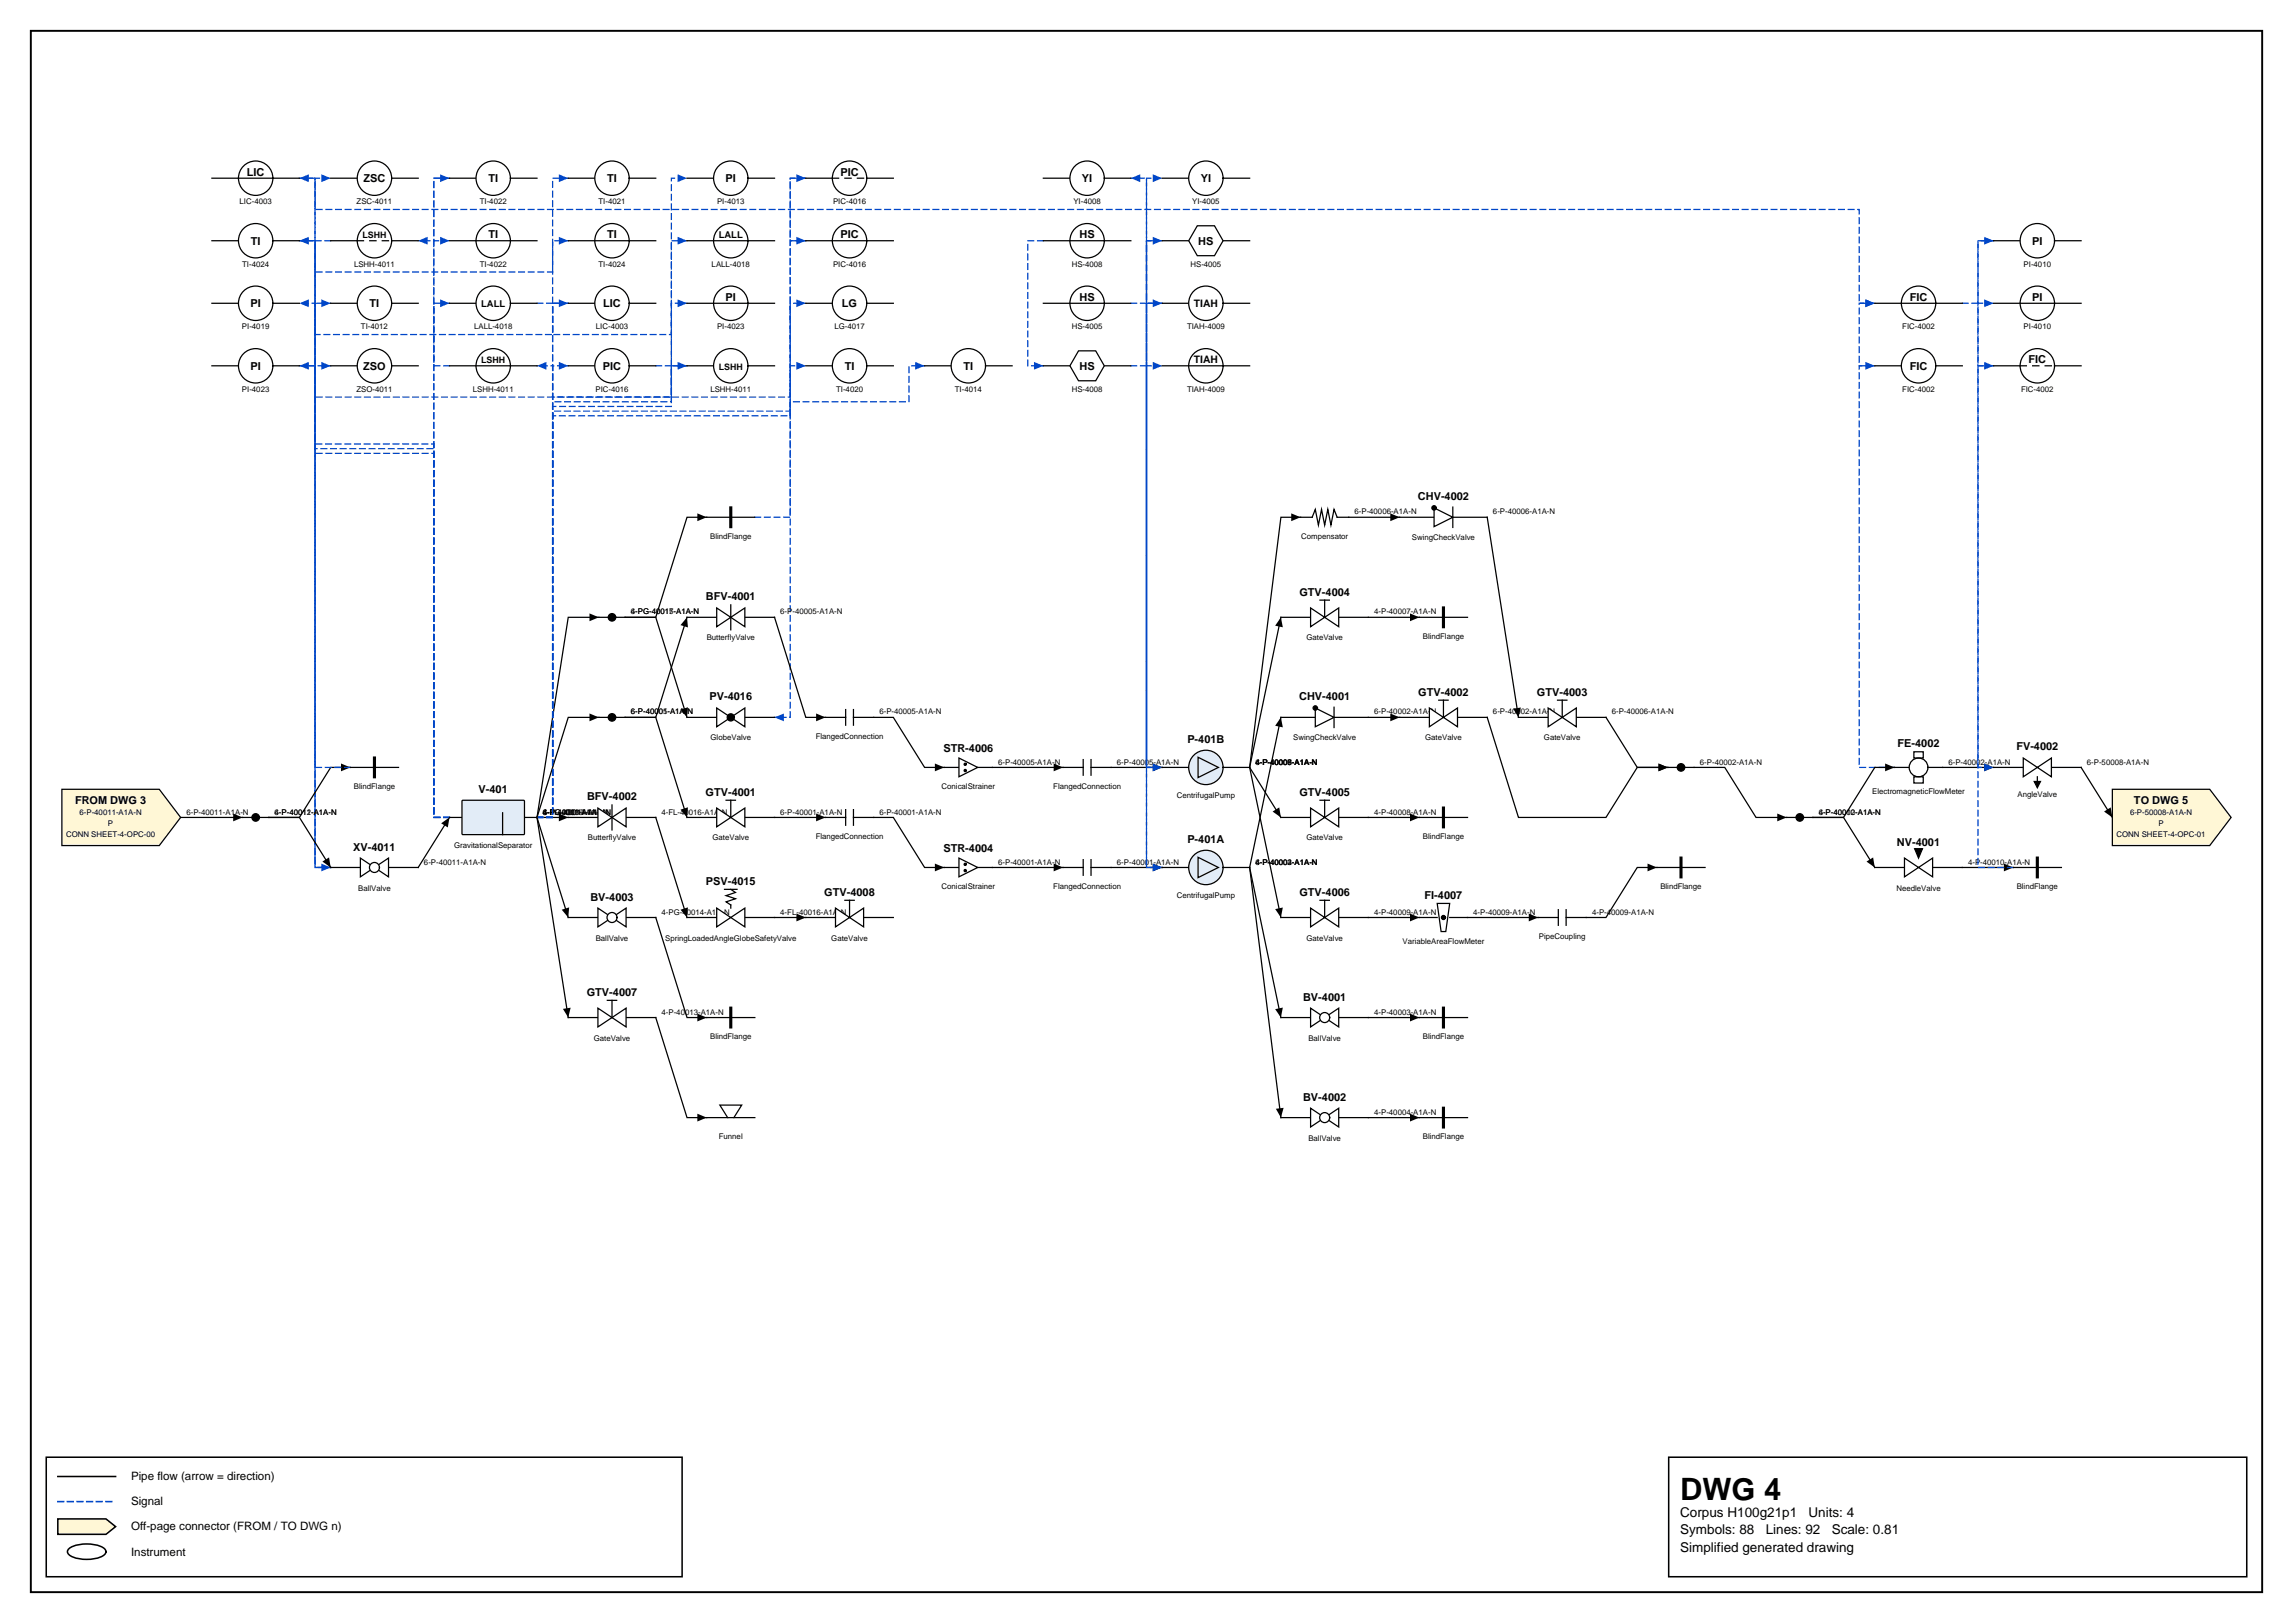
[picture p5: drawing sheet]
<svg xmlns="http://www.w3.org/2000/svg" width="420mm" height="297mm" viewBox="0 0 420 297" stroke-linecap="round" stroke-linejoin="round" font-family="sans-serif">
<defs><g id="words">
<text font-size="5.6" x="307.6" y="274.5">DWG 4</text>
<g font-size="2.5">
<text x="307.6" y="277.6">Corpus H100g21p1</text>
<text x="307.6" y="280.8">Symbols: 88</text>
<text x="323.3" y="280.8">Lines: 92</text>
<text x="331.1" y="277.6">Units: 4</text>
<text x="335.3" y="280.8">Scale: 0.81</text>
<text x="307.6" y="284">Simplified generated drawing</text>
</g>
<g font-size="2.1">
<text x="24" y="270.9">Pipe flow (arrow = direction)</text>
<text x="24" y="275.5">Signal</text>
<text x="24" y="280.1">Off-page connector (FROM / TO DWG n)</text>
<text x="24" y="284.7">Instrument</text>
</g>
<g font-size="2">
<text x="45.2" y="32.2">LIC</text>
<text x="66.6" y="33.3">ZSC</text>
<text x="89.4" y="33.3">TI</text>
<text x="111.2" y="33.3">TI</text>
<text x="132.8" y="33.3">PI</text>
<text x="153.9" y="32.2">PIC</text>
<text x="198.1" y="33.3">YI</text>
<text x="219.8" y="33.3">YI</text>
<text x="45.9" y="44.8">TI</text>
<text x="89.4" y="43.6">TI</text>
<text x="111.2" y="43.6">TI</text>
<text x="153.9" y="43.6">PIC</text>
<text x="197.6" y="43.6">HS</text>
<text x="219.4" y="44.8">HS</text>
<text x="372.1" y="44.8">PI</text>
<text x="45.9" y="56.2">PI</text>
<text x="67.7" y="56.2">TI</text>
<text x="110.4" y="56.2">LIC</text>
<text x="132.8" y="55.1">PI</text>
<text x="154.1" y="56.2">LG</text>
<text x="197.6" y="55.1">HS</text>
<text x="349.6" y="55.1">FIC</text>
<text x="372.1" y="55.1">PI</text>
<text x="45.9" y="67.7">PI</text>
<text x="66.5" y="67.7">ZSO</text>
<text x="110.4" y="67.7">PIC</text>
<text x="154.6" y="67.7">TI</text>
<text x="176.4" y="67.7">TI</text>
<text x="197.6" y="67.7">HS</text>
<text x="349.6" y="67.7">FIC</text>
<text x="371.4" y="66.5">FIC</text>
<text x="259.6" y="91.6">CHV-4002</text>
<text x="129.2" y="109.9">BFV-4001</text>
<text x="237.9" y="109">GTV-4004</text>
<text x="129.9" y="128.2">PV-4016</text>
<text x="237.8" y="128.2">CHV-4001</text>
<text x="259.6" y="127.3">GTV-4002</text>
<text x="281.4" y="127.3">GTV-4003</text>
<text x="172.7" y="137.6">STR-4006</text>
<text x="217.4" y="135.9">P-401B</text>
<text x="347.4" y="136.8">FE-4002</text>
<text x="369.2" y="137.3">FV-4002</text>
<text x="13.7" y="147.2">FROM DWG 3</text>
<text x="87.6" y="145.1">V-401</text>
<text x="107.5" y="146.5">BFV-4002</text>
<text x="129.2" y="145.6">GTV-4001</text>
<text x="237.9" y="145.6">GTV-4005</text>
<text x="390.7" y="147.2">TO DWG 5</text>
<text x="64.7" y="155.7">XV-4011</text>
<text x="172.7" y="155.9">STR-4004</text>
<text x="217.4" y="154.2">P-401A</text>
<text x="347.3" y="154.8">NV-4001</text>
<text x="129.2" y="162">PSV-4015</text>
<text x="108.1" y="164.8">BV-4003</text>
<text x="150.9" y="164">GTV-4008</text>
<text x="237.9" y="164">GTV-4006</text>
<text x="260.8" y="164.5">FI-4007</text>
<text x="107.4" y="182.3">GTV-4007</text>
<text x="238.6" y="183.1">BV-4001</text>
<text x="238.6" y="201.4">BV-4002</text>
</g>
<g font-size="1.9">
<text x="218.6" y="56.2">TIAH</text>
<text x="218.6" y="66.5">TIAH</text>
</g>
<g font-size="1.7">
<text x="131.6" y="43.6">LALL</text>
<text x="88.1" y="56.2">LALL</text>
</g>
<g font-size="1.6">
<text x="66.4" y="43.6">LSHH</text>
<text x="88.1" y="66.5">LSHH</text>
<text x="131.6" y="67.7">LSHH</text>
</g>
<g font-size="1.4">
<text x="43.9" y="37.3">LIC-4003</text>
<text x="65.3" y="37.3">ZSC-4011</text>
<text x="87.8" y="37.3">TI-4022</text>
<text x="109.6" y="37.3">TI-4021</text>
<text x="131.3" y="37.3">PI-4013</text>
<text x="152.5" y="37.3">PIC-4016</text>
<text x="196.5" y="37.3">YI-4008</text>
<text x="218.3" y="37.3">YI-4005</text>
<text x="44.3" y="48.8">TI-4024</text>
<text x="64.8" y="48.8">LSHH-4011</text>
<text x="87.8" y="48.8">TI-4022</text>
<text x="109.6" y="48.8">TI-4024</text>
<text x="130.3" y="48.8">LALL-4018</text>
<text x="152.5" y="48.8">PIC-4016</text>
<text x="196.2" y="48.8">HS-4008</text>
<text x="218" y="48.8">HS-4005</text>
<text x="370.5" y="48.8">PI-4010</text>
<text x="44.3" y="60.2">PI-4019</text>
<text x="66.1" y="60.2">TI-4012</text>
<text x="86.8" y="60.2">LALL-4018</text>
<text x="109.1" y="60.2">LIC-4003</text>
<text x="131.3" y="60.2">PI-4023</text>
<text x="152.8" y="60.2">LG-4017</text>
<text x="196.2" y="60.2">HS-4005</text>
<text x="217.3" y="60.2">TIAH-4009</text>
<text x="348.3" y="60.2">FIC-4002</text>
<text x="370.5" y="60.2">PI-4010</text>
<text x="44.3" y="71.7">PI-4023</text>
<text x="65.3" y="71.7">ZSO-4011</text>
<text x="86.6" y="71.7">LSHH-4011</text>
<text x="109" y="71.7">PIC-4016</text>
<text x="130.1" y="71.7">LSHH-4011</text>
<text x="153.1" y="71.7">TI-4020</text>
<text x="174.8" y="71.7">TI-4014</text>
<text x="196.2" y="71.7">HS-4008</text>
<text x="217.3" y="71.7">TIAH-4009</text>
<text x="348.3" y="71.7">FIC-4002</text>
<text x="370" y="71.7">FIC-4002</text>
<text x="248" y="94.1">6-P-40006-A1A-N</text>
<text x="273.3" y="94.1">6-P-40006-A1A-N</text>
<text x="130" y="98.6">BlindFlange</text>
<text x="238.2" y="98.6">Compensator</text>
<text x="258.5" y="98.9">SwingCheckValve</text>
<text x="115.5" y="112.5">4-PG-40015-A1A-N</text>
<text x="115.5" y="112.5">6-PG-40017-A1A-N</text>
<text x="142.9" y="112.5">6-P-40005-A1A-N</text>
<text x="251.6" y="112.5">4-P-40007-A1A-N</text>
<text x="129.4" y="117.2">ButterflyValve</text>
<text x="239.2" y="117.2">GateValve</text>
<text x="260.5" y="116.9">BlindFlange</text>
<text x="115.5" y="130.8">6-P-40001-A1A-N</text>
<text x="115.5" y="130.8">6-P-40005-A1A-N</text>
<text x="161" y="130.8">6-P-40005-A1A-N</text>
<text x="251.6" y="130.8">6-P-40002-A1A-N</text>
<text x="273.3" y="130.8">6-P-40002-A1A-N</text>
<text x="295.1" y="130.8">6-P-40006-A1A-N</text>
<text x="130.1" y="135.5">GlobeValve</text>
<text x="149.3" y="135.2">FlangedConnection</text>
<text x="236.8" y="135.5">SwingCheckValve</text>
<text x="260.9" y="135.5">GateValve</text>
<text x="282.7" y="135.5">GateValve</text>
<text x="182.7" y="139.9">6-P-40005-A1A-N</text>
<text x="204.5" y="139.9">6-P-40005-A1A-N</text>
<text x="229.8" y="139.9">4-P-40008-A1A-N</text>
<text x="229.8" y="139.9">4-P-40007-A1A-N</text>
<text x="229.8" y="139.9">6-P-40006-A1A-N</text>
<text x="229.8" y="139.9">4-P-40009-A1A-N</text>
<text x="311.2" y="139.9">6-P-40002-A1A-N</text>
<text x="356.7" y="139.9">6-P-40002-A1A-N</text>
<text x="382.1" y="139.9">6-P-50008-A1A-N</text>
<text x="14.6" y="149.1">6-P-40011-A1A-N</text>
<text x="34.1" y="149.1">6-P-40011-A1A-N</text>
<text x="50.3" y="149.1">6-P-40011-A1A-N</text>
<text x="50.3" y="149.1">4-P-40012-A1A-N</text>
<text x="64.8" y="144.4">BlindFlange</text>
<text x="99.4" y="149.1">6-PG-40017-A1A-N</text>
<text x="99.4" y="149.1">4-FL-40016-A1A-N</text>
<text x="99.4" y="149.1">4-PG-40014-A1A-N</text>
<text x="99.4" y="149.1">4-P-40013-A1A-N</text>
<text x="99.4" y="149.1">6-P-40001-A1A-N</text>
<text x="121.1" y="149.1">4-FL-40016-A1A-N</text>
<text x="142.9" y="149.1">6-P-40001-A1A-N</text>
<text x="161" y="149.1">6-P-40001-A1A-N</text>
<text x="172.4" y="144.4">ConicalStrainer</text>
<text x="192.8" y="144.4">FlangedConnection</text>
<text x="215.4" y="146.1">CentrifugalPump</text>
<text x="251.6" y="149.1">4-P-40008-A1A-N</text>
<text x="333" y="149.1">4-P-40010-A1A-N</text>
<text x="333" y="149.1">6-P-40002-A1A-N</text>
<text x="342.8" y="145.2">ElectromagneticFlowMeter</text>
<text x="369.4" y="145.8">AngleValve</text>
<text x="390" y="149.1">6-P-50008-A1A-N</text>
<text x="12.1" y="153.2">CONN SHEET-4-OPC-00</text>
<text x="19.8" y="151.1">P</text>
<text x="83.1" y="155.3">GravitationalSeparator</text>
<text x="107.6" y="153.8">ButterflyValve</text>
<text x="130.5" y="153.8">GateValve</text>
<text x="149.3" y="153.5">FlangedConnection</text>
<text x="239.2" y="153.8">GateValve</text>
<text x="260.5" y="153.5">BlindFlange</text>
<text x="387.5" y="153.2">CONN SHEET-4-OPC-01</text>
<text x="395.2" y="151.1">P</text>
<text x="77.6" y="158.2">6-P-40011-A1A-N</text>
<text x="182.7" y="158.2">6-P-40001-A1A-N</text>
<text x="204.5" y="158.2">6-P-40001-A1A-N</text>
<text x="229.8" y="158.2">6-P-40002-A1A-N</text>
<text x="229.8" y="158.2">4-P-40003-A1A-N</text>
<text x="229.8" y="158.2">4-P-40004-A1A-N</text>
<text x="360.3" y="158.2">4-P-40010-A1A-N</text>
<text x="65.6" y="163">BallValve</text>
<text x="121.1" y="167.4">4-PG-40014-A1A-N</text>
<text x="142.9" y="167.4">4-FL-40016-A1A-N</text>
<text x="172.4" y="162.7">ConicalStrainer</text>
<text x="192.8" y="162.7">FlangedConnection</text>
<text x="215.4" y="164.4">CentrifugalPump</text>
<text x="251.6" y="167.4">4-P-40009-A1A-N</text>
<text x="269.7" y="167.4">4-P-40009-A1A-N</text>
<text x="291.5" y="167.4">4-P-40009-A1A-N</text>
<text x="304" y="162.7">BlindFlange</text>
<text x="347.2" y="163">NeedleValve</text>
<text x="369.2" y="162.7">BlindFlange</text>
<text x="109.1" y="172.1">BallValve</text>
<text x="121.8" y="172.1">SpringLoadedAngleGlobeSafetyValve</text>
<text x="152.2" y="172.1">GateValve</text>
<text x="239.2" y="172.1">GateValve</text>
<text x="256.8" y="172.7">VariableAreaFlowMeter</text>
<text x="281.8" y="171.8">PipeCoupling</text>
<text x="121.1" y="185.7">4-P-40013-A1A-N</text>
<text x="251.6" y="185.7">4-P-40003-A1A-N</text>
<text x="108.7" y="190.4">GateValve</text>
<text x="130" y="190.2">BlindFlange</text>
<text x="239.5" y="190.4">BallValve</text>
<text x="260.5" y="190.2">BlindFlange</text>
<text x="131.6" y="208.5">Funnel</text>
<text x="239.5" y="208.8">BallValve</text>
<text x="251.6" y="204">4-P-40004-A1A-N</text>
<text x="260.5" y="208.5">BlindFlange</text>
</g>
</g></defs>
<path d="M5.6 5.6h408.6v285.8h-408.6z" fill="none" stroke="#000" stroke-width=".35"/>
<path d="M8.5 266.7h116.4v21.9h-116.4zM10.6 270.2h10.6M305.5 266.7h105.8v21.9h-105.8z" fill="none" stroke="#000" stroke-width=".28"/>
<path d="M10.6 274.8h10.6" fill="none" stroke="#0046c8" stroke-width=".28" stroke-dasharray="1.1 .7"/>
<path d="M10.6 278h8.8l1.8 1.4-1.8 1.4h-8.8z" fill="#fff7d6" stroke="#000" stroke-width=".28"/>
<path d="M12.7 283.4a6.7 6.7 0 0 1 6.3 0 .72 .72 0 0 1 0 1.2 6.7 6.7 0 0 1-6.3 0 .72 .72 0 0 1 0-1.2z" fill="none" stroke="#000" stroke-width=".28"/>
<path d="M359.3 158.8h9.3" fill="none" stroke="#000" stroke-width=".23"/>
<path d="M366.9 158l1.7 .8-1.7 .7z" fill="#000"/>
<path d="M98.3 55.5h2.9v5.7h21.7v-17.1h2.9" fill="none" stroke="#0046c8" stroke-width=".23" stroke-dasharray="1.1 .7"/>
<path d="M124.1 43.3l1.7 .8-1.7 .7z" fill="#0046c8"/>
<path d="M203.4 140.5h9.4" fill="none" stroke="#000" stroke-width=".23"/>
<path d="M211 139.7l1.8 .8-1.8 .7z" fill="#000"/>
<path d="M60.5 158.8h-2.8v-91.8h2.8" fill="none" stroke="#0046c8" stroke-width=".23" stroke-dasharray="1.1 .7"/>
<path d="M58.8 66.2l1.7 .8-1.7 .7z" fill="#0046c8"/>
<path d="M82.3 149.6l-5.7 9.2" fill="none" stroke="#000" stroke-width=".23"/>
<path d="M80.8 150.7l1.5-1.1-.3 1.8z" fill="#000"/>
<path d="M60.5 158.8h-2.8v-126.2h2.8" fill="none" stroke="#0046c8" stroke-width=".23" stroke-dasharray="1.1 .7"/>
<path d="M58.8 31.9l1.7 .7-1.7 .7z" fill="#0046c8"/>
<path d="M82.3 32.6h-2.9v11.5h2.9" fill="none" stroke="#0046c8" stroke-width=".23" stroke-dasharray="1.1 .7"/>
<path d="M80.6 43.3l1.7 .8-1.7 .7z" fill="#0046c8"/>
<path d="M141.8 149.6h9.3M303.4 158.8h-3.7l-5.7 9.1h-3.6" fill="none" stroke="#000" stroke-width=".23"/>
<path d="M149.4 148.9l1.7 .7-1.7 .7zM301.6 158l1.8 .8-1.8 .7z" fill="#000"/>
<path d="M120.1 67h2.8v5.7h21.8v-28.6h2.8" fill="none" stroke="#0046c8" stroke-width=".23" stroke-dasharray="1.1 .7"/>
<path d="M145.8 43.3l1.7 .8-1.7 .7z" fill="#0046c8"/>
<path d="M147.5 32.6h-2.8v98.7h-2.9" fill="none" stroke="#0046c8" stroke-width=".23" stroke-dasharray="1.1 .7"/>
<path d="M141.8 131.3l1.7-.7v1.4z" fill="#0046c8"/>
<path d="M310.2 140.5h5.6l5.7 9.1h5.6M141.8 167.9h5.7" fill="none" stroke="#000" stroke-width=".23"/>
<path d="M325.4 148.9l1.7 .7-1.7 .7zM145.8 167.2l1.7 .7-1.7 .7z" fill="#000"/>
<path d="M212.8 55.5h-2.9v11.5h2.9" fill="none" stroke="#0046c8" stroke-width=".23" stroke-dasharray="1.1 .7"/>
<path d="M211 66.2l1.8 .8-1.8 .7z" fill="#0046c8"/>
<path d="M250.5 131.3h5.8" fill="none" stroke="#000" stroke-width=".23"/>
<path d="M254.5 130.6l1.8 .7-1.8 .7z" fill="#000"/>
<path d="M343.2 67h-2.8v-11.5h2.8" fill="none" stroke="#0046c8" stroke-width=".23" stroke-dasharray="1.1 .7"/>
<path d="M341.5 54.8l1.7 .7-1.7 .7z" fill="#0046c8"/>
<path d="M346.8 140.5h-6.4v-73.5h2.8" fill="none" stroke="#0046c8" stroke-width=".23" stroke-dasharray="1.1 .7"/>
<path d="M341.5 66.2l1.7 .8-1.7 .7z" fill="#0046c8"/>
<path d="M355.7 140.5h9.3" fill="none" stroke="#000" stroke-width=".23"/>
<path d="M363.3 139.7l1.7 .8-1.7 .7z" fill="#000"/>
<path d="M82.3 149.6h-2.9v-94.1h2.9" fill="none" stroke="#0046c8" stroke-width=".23" stroke-dasharray="1.1 .7"/>
<path d="M80.6 54.8l1.7 .7-1.7 .7z" fill="#0046c8"/>
<path d="M82.3 149.6h-2.9v-117h2.9" fill="none" stroke="#0046c8" stroke-width=".23" stroke-dasharray="1.1 .7"/>
<path d="M80.6 31.9l1.7 .7-1.7 .7z" fill="#0046c8"/>
<path d="M98.3 149.6h2.9v-82.6h2.8" fill="none" stroke="#0046c8" stroke-width=".23" stroke-dasharray="1.1 .7"/>
<path d="M102.3 66.2l1.7 .8-1.7 .7z" fill="#0046c8"/>
<path d="M109.6 113h-5.6l-5.7 36.6" fill="none" stroke="#000" stroke-width=".23"/>
<path d="M107.9 112.3l1.7 .7-1.7 .7z" fill="#000"/>
<path d="M98.3 149.6h2.9v-94.1h2.8" fill="none" stroke="#0046c8" stroke-width=".23" stroke-dasharray="1.1 .7"/>
<path d="M102.3 54.8l1.7 .7-1.7 .7z" fill="#0046c8"/>
<path d="M98.3 149.6h5.7" fill="none" stroke="#000" stroke-width=".23"/>
<path d="M102.3 148.9l1.7 .7-1.7 .7z" fill="#000"/>
<path d="M98.3 149.6h2.9v-117h2.8" fill="none" stroke="#0046c8" stroke-width=".23" stroke-dasharray="1.1 .7"/>
<path d="M102.3 31.9l1.7 .7-1.7 .7z" fill="#0046c8"/>
<path d="M82.3 149.6h-2.9v-68.3h-21.7v-14.3h-2.9" fill="none" stroke="#0046c8" stroke-width=".23" stroke-dasharray="1.1 .7"/>
<path d="M54.8 67l1.7-.8v1.5z" fill="#0046c8"/>
<path d="M82.3 149.6h-2.9v-67.5h-21.7v-26.6h-2.9" fill="none" stroke="#0046c8" stroke-width=".23" stroke-dasharray="1.1 .7"/>
<path d="M54.8 55.5l1.7-.7v1.4z" fill="#0046c8"/>
<path d="M82.3 149.6h-2.9v-66.6h-21.7v-38.9h-2.9" fill="none" stroke="#0046c8" stroke-width=".23" stroke-dasharray="1.1 .7"/>
<path d="M54.8 44.1l1.7-.8v1.5z" fill="#0046c8"/>
<path d="M98.3 149.6h2.9v-76.1h21.7v-6.5h2.9" fill="none" stroke="#0046c8" stroke-width=".23" stroke-dasharray="1.1 .7"/>
<path d="M124.1 66.2l1.7 .8-1.7 .7z" fill="#0046c8"/>
<path d="M98.3 149.6l5.7 18.3" fill="none" stroke="#000" stroke-width=".23"/>
<path d="M102.8 166.5l1.4-.4-.2 1.8z" fill="#000"/>
<path d="M98.3 149.6h2.9v-75.2h21.7v-41.8h2.9" fill="none" stroke="#0046c8" stroke-width=".23" stroke-dasharray="1.1 .7"/>
<path d="M124.1 31.9l1.7 .7-1.7 .7z" fill="#0046c8"/>
<path d="M98.3 149.6h2.9v-74.4h43.5v-8.2h2.8" fill="none" stroke="#0046c8" stroke-width=".23" stroke-dasharray="1.1 .7"/>
<path d="M145.8 66.2l1.7 .8-1.7 .7z" fill="#0046c8"/>
<path d="M109.6 131.3h-5.6l-5.7 18.3 5.7 36.6" fill="none" stroke="#000" stroke-width=".23"/>
<path d="M107.9 130.6l1.7 .7-1.7 .7zM103.1 184.6l1.4-.2-.5 1.8z" fill="#000"/>
<path d="M98.3 149.6h2.9v-73.5h43.5v-20.6h2.8" fill="none" stroke="#0046c8" stroke-width=".23" stroke-dasharray="1.1 .7"/>
<path d="M145.8 54.8l1.7 .7-1.7 .7z" fill="#0046c8"/>
<path d="M129.4 94.7h-3.6l-5.7 18.3h-5.7h5.7l5.7 18.3M250.5 149.6h9.4" fill="none" stroke="#000" stroke-width=".23"/>
<path d="M127.7 94l1.7 .7-1.7 .7zM124.6 129.9l1.4-.5-.2 1.9zM258.1 148.9l1.8 .7-1.8 .7z" fill="#000"/>
<path d="M60.5 44.1h-2.8v114.7h2.8" fill="none" stroke="#0046c8" stroke-width=".23" stroke-dasharray="1.1 .7"/>
<path d="M58.8 158l1.7 .8-1.7 .7z" fill="#0046c8"/>
<path d="M104 55.5h-2.8v5.7h-43.5v-28.6h-2.9" fill="none" stroke="#0046c8" stroke-width=".23" stroke-dasharray="1.1 .7"/>
<path d="M54.8 32.6l1.7-.7v1.4z" fill="#0046c8"/>
<path d="M141.8 113l5.7 18.3h3.6M250.5 113h9.4M120.1 149.6l5.7 18.3M203.4 158.8h9.4" fill="none" stroke="#000" stroke-width=".23"/>
<path d="M258.1 112.3l1.8 .7-1.8 .7zM149.4 130.6l1.7 .7-1.7 .7zM211 158l1.8 .8-1.8 .7zM124.6 166.5l1.4-.4-.2 1.8z" fill="#000"/>
<path d="M365 67h-2.9v73.5h2.9" fill="none" stroke="#0046c8" stroke-width=".23" stroke-dasharray="1.1 .7"/>
<path d="M363.3 139.7l1.7 .8-1.7 .7z" fill="#0046c8"/>
<path d="M54.8 67h2.9v5.7h65.2v-17.2h2.9" fill="none" stroke="#0046c8" stroke-width=".23" stroke-dasharray="1.1 .7"/>
<path d="M124.1 54.8l1.7 .7-1.7 .7z" fill="#0046c8"/>
<path d="M82.3 67h-2.9v-22.9h-2.8" fill="none" stroke="#0046c8" stroke-width=".23" stroke-dasharray="1.1 .7"/>
<path d="M76.6 44.1l1.7-.8v1.5z" fill="#0046c8"/>
<path d="M368.6 158.8h-6.5v-114.7h2.9" fill="none" stroke="#0046c8" stroke-width=".23" stroke-dasharray="1.1 .7"/>
<path d="M363.3 43.3l1.7 .8-1.7 .7z" fill="#0046c8"/>
<path d="M212.8 44.1h-2.9v114.7h2.9" fill="none" stroke="#0046c8" stroke-width=".23" stroke-dasharray="1.1 .7"/>
<path d="M211 158l1.8 .8-1.8 .7z" fill="#0046c8"/>
<path d="M54.8 44.1h2.9v5.7h43.5v-5.7h2.8" fill="none" stroke="#0046c8" stroke-width=".23" stroke-dasharray="1.1 .7"/>
<path d="M102.3 43.3l1.7 .8-1.7 .7z" fill="#0046c8"/>
<path d="M272.3 131.3l5.7 18.3h16l5.7-9.1h5.7" fill="none" stroke="#000" stroke-width=".23"/>
<path d="M303.6 139.7l1.8 .8-1.8 .7z" fill="#000"/>
<path d="M212.8 140.5h-2.9v-85h2.9" fill="none" stroke="#0046c8" stroke-width=".23" stroke-dasharray="1.1 .7"/>
<path d="M211 54.8l1.8 .7-1.8 .7z" fill="#0046c8"/>
<path d="M238.1 94.7h-3.6l-5.7 45.8M234.5 113l-5.7 27.5M228.8 140.5l5.7 9.1M228.8 140.5l5.7 27.4" fill="none" stroke="#000" stroke-width=".23"/>
<path d="M236.4 94l1.7 .7-1.7 .7zM234.5 113l.4 1.8-1.4-.3zM233 148.5l1.2-.7 .3 1.8zM233.5 166.4l1.4-.3-.4 1.8z" fill="#000"/>
<path d="M212.8 140.5h-2.9v-107.9h-2.9" fill="none" stroke="#0046c8" stroke-width=".23" stroke-dasharray="1.1 .7"/>
<path d="M207 32.6l1.8-.7v1.4z" fill="#0046c8"/>
<path d="M294 131.3l5.7 9.2h5.7M381 140.5l5.7 9.1" fill="none" stroke="#000" stroke-width=".23"/>
<path d="M303.6 139.7l1.8 .8-1.8 .7zM385.2 148.5l1.2-.7 .3 1.8z" fill="#000"/>
<path d="M359.3 55.5h2.8v11.5h2.9" fill="none" stroke="#0046c8" stroke-width=".23" stroke-dasharray="1.1 .7"/>
<path d="M363.3 66.2l1.7 .8-1.7 .7z" fill="#0046c8"/>
<path d="M147.5 44.1h-2.8v-11.5h2.8" fill="none" stroke="#0046c8" stroke-width=".23" stroke-dasharray="1.1 .7"/>
<path d="M145.8 31.9l1.7 .7-1.7 .7z" fill="#0046c8"/>
<path d="M54.8 32.6h2.9v5.7h282.7v17.2h2.8" fill="none" stroke="#0046c8" stroke-width=".23" stroke-dasharray="1.1 .7"/>
<path d="M341.5 54.8l1.7 .7-1.7 .7z" fill="#0046c8"/>
<path d="M125.8 67h-2.9v5.7h-21.7v-5.7h-2.9" fill="none" stroke="#0046c8" stroke-width=".23" stroke-dasharray="1.1 .7"/>
<path d="M98.3 67l1.7-.8v1.5z" fill="#0046c8"/>
<path d="M207 67h2.9v73.5h2.9" fill="none" stroke="#0046c8" stroke-width=".23" stroke-dasharray="1.1 .7"/>
<path d="M211 139.7l1.8 .8-1.8 .7z" fill="#0046c8"/>
<path d="M234.5 131.3l-5.7 27.5" fill="none" stroke="#000" stroke-width=".23"/>
<path d="M234.5 131.3l.4 1.8-1.4-.3z" fill="#000"/>
<path d="M212.8 158.8h-2.9v-126.2h2.9" fill="none" stroke="#0046c8" stroke-width=".23" stroke-dasharray="1.1 .7"/>
<path d="M211 31.9l1.8 .7-1.8 .7z" fill="#0046c8"/>
<path d="M159.9 131.3h3.7l5.7 9.2h3.6M33.1 149.6h11.3M181.7 158.8h12.9M120.1 167.9l5.7 18.3h3.6M268.7 167.9h12.9M234.5 186.2l-5.7-27.4 5.7 45.7" fill="none" stroke="#000" stroke-width=".23"/>
<path d="M42.7 148.9l1.7 .7-1.7 .7zM171.2 139.7l1.7 .8-1.7 .7zM192.9 158l1.7 .8-1.7 .7zM279.9 167.2l1.7 .7-1.7 .7zM127.7 185.5l1.7 .7-1.7 .7zM233.5 184.7l1.4-.3-.4 1.8zM233.6 202.9l1.4-.1-.5 1.7z" fill="#000"/>
<path d="M365 44.1h-2.9v11.4h2.9" fill="none" stroke="#0046c8" stroke-width=".23" stroke-dasharray="1.1 .7"/>
<path d="M363.3 54.8l1.7 .7-1.7 .7z" fill="#0046c8"/>
<path d="M159.9 149.6h3.7l5.7 9.2h3.6" fill="none" stroke="#000" stroke-width=".23"/>
<path d="M171.2 158l1.7 .8-1.7 .7z" fill="#000"/>
<path d="M138.2 94.7h6.5v-21.2h21.7v-6.5h2.9" fill="none" stroke="#0046c8" stroke-width=".23" stroke-dasharray="1.1 .7"/>
<path d="M167.6 66.2l1.7 .8-1.7 .7z" fill="#0046c8"/>
<path d="M246.9 94.7h9.4M64.1 140.5h-3.6l-5.7 9.1h-5.6h5.6l5.7 9.2M120.1 186.2l5.7 18.3h3.6M250.5 186.2h9.4" fill="none" stroke="#000" stroke-width=".23"/>
<path d="M254.5 94l1.8 .7-1.8 .7zM59 157.7l1.2-.8 .3 1.9zM62.4 139.7l1.7 .8-1.7 .7zM258.1 185.5l1.8 .7-1.8 .7zM127.7 203.8l1.7 .7-1.7 .8z" fill="#000"/>
<path d="M64.1 140.5h-6.4v-85h2.8" fill="none" stroke="#0046c8" stroke-width=".23" stroke-dasharray="1.1 .7"/>
<path d="M58.8 54.8l1.7 .7-1.7 .7z" fill="#0046c8"/>
<path d="M207 55.5h2.9v-11.4h2.9" fill="none" stroke="#0046c8" stroke-width=".23" stroke-dasharray="1.1 .7"/>
<path d="M211 43.3l1.8 .8-1.8 .7z" fill="#0046c8"/>
<path d="M125.8 113l-5.7 18.3h-5.7h5.7l5.7 18.3M181.7 140.5h12.9M346.8 140.5h-3.6l-5.7 9.1h-5.6h5.6l5.7 9.2M250.5 167.9h9.4M250.5 204.5h9.4" fill="none" stroke="#000" stroke-width=".23"/>
<path d="M125.8 113l.2 1.8-1.4-.4zM124.6 148.2l1.4-.4-.2 1.8zM192.9 139.7l1.7 .8-1.7 .7zM341.7 157.7l1.2-.8 .3 1.9zM345.1 139.7l1.7 .8-1.7 .7zM258.1 167.2l1.8 .7-1.8 .7zM258.1 203.8l1.8 .7-1.8 .8z" fill="#000"/>
<path d="M191 44.1h-2.8v22.9h2.8" fill="none" stroke="#0046c8" stroke-width=".23" stroke-dasharray="1.1 .7"/>
<path d="M189.3 66.2l1.7 .8-1.7 .7z" fill="#0046c8"/>
<path d="M272.3 94.7l5.7 36.6M343.2 158.8h5.5M353.8 158.8h5.5" fill="none" stroke="#000" stroke-width=".23"/>
<path d="M277 129.7l1.4-.2-.4 1.8z" fill="#000"/>
<path d="M348.7 157l5.1 3.5v-3.5l-5.1 3.5z" fill="#fff" stroke="#000" stroke-width=".23"/>
<path d="M350.5 155.3h1.5l-.7 1.7z" fill="#000" stroke="#000" stroke-width=".23"/>
<path d="M82.3 55.5h4.9M93.4 55.5h4.9" fill="none" stroke="#000" stroke-width=".23"/>
<circle cx="90.3" cy="55.5" r="3.1" fill="#fff" stroke="#000" stroke-width=".23"/>
<path d="M60.5 67h4.9M71.7 67h4.9" fill="none" stroke="#000" stroke-width=".23"/>
<circle cx="68.6" cy="67" r="3.1" fill="#fff" stroke="#000" stroke-width=".23"/>
<path d="M82.3 44.1h4.9M93.4 44.1h4.9M198.3 139v2.9M199.7 139v2.9M194.6 140.5h3.7M199.7 140.5h3.7" fill="none" stroke="#000" stroke-width=".23"/>
<circle cx="90.3" cy="44.1" r="3.1" fill="#fff" stroke="#000" stroke-width=".23"/>
<path d="M87.2 44.1h6.2M60.5 158.8h5.5M71.1 158.8h5.5" fill="none" stroke="#000" stroke-width=".23"/>
<g fill="#fff" stroke="#000" stroke-width=".23">
<path d="M66 157l5.1 3.5v-3.5l-5.1 3.5z"/>
<circle cx="68.6" cy="158.8" r=".92"/>
</g>
<path d="M82.3 32.6h4.9M93.4 32.6h4.9" fill="none" stroke="#000" stroke-width=".23"/>
<circle cx="90.3" cy="32.6" r="3.1" fill="#fff" stroke="#000" stroke-width=".23"/>
<path d="M125.8 149.6h5.4M136.4 149.6h5.4M281.6 167.9h3.7M285.3 166.5v2.9M286.7 167.9h3.7M286.7 166.5v2.9" fill="none" stroke="#000" stroke-width=".23"/>
<path d="M131.2 147.9l5.2 3.4v-3.4l-5.2 3.4z" fill="#fff" stroke="#000" stroke-width=".23"/>
<path d="M104 67h4.9M115.2 67h4.9M132.9 146.5h1.8M133.8 146.5v3.1" fill="none" stroke="#000" stroke-width=".23"/>
<circle cx="112" cy="66.9" r="3.1" fill="#fff" stroke="#000" stroke-width=".23"/>
<path d="M147.5 32.6h4.9M158.7 32.6h4.9" fill="none" stroke="#000" stroke-width=".23"/>
<circle cx="155.5" cy="32.6" r="3.1" fill="#fff" stroke="#000" stroke-width=".23"/>
<path d="M152.4 32.6h1.1M154.7 32.6h1.1M157 32.6h1.1M125.8 167.9h5.4M136.4 167.9h5.4M259.9 204.5h8.8" fill="none" stroke="#000" stroke-width=".23"/>
<path d="M264.3 202.8v3.5" fill="none" stroke="#000" stroke-width=".57"/>
<path d="M131.2 166.2l5.2 3.4v-3.4l-5.2 3.4z" fill="#fff" stroke="#000" stroke-width=".23"/>
<path d="M212.8 67h4.8M223.9 67h4.9M132.6 162.8h2.3M133.8 162.8l.9 .5-1.8 .6 1.8 .6-1.8 .6 .9 .5v.6" fill="none" stroke="#000" stroke-width=".23"/>
<circle cx="220.8" cy="66.9" r="3.1" fill="#fff" stroke="#000" stroke-width=".23"/>
<path d="M212.8 55.5h4.8M223.9 55.5h4.9M217.6 67h6.3M305.4 140.5h4.8" fill="none" stroke="#000" stroke-width=".23"/>
<circle cx="307.8" cy="140.5" r=".69" fill="#000" stroke="#000" stroke-width=".23"/>
<circle cx="220.8" cy="55.5" r="3.1" fill="#fff" stroke="#000" stroke-width=".23"/>
<path d="M60.5 55.5h4.9M71.7 55.5h4.9" fill="none" stroke="#000" stroke-width=".23"/>
<circle cx="68.6" cy="55.5" r="3.1" fill="#fff" stroke="#000" stroke-width=".23"/>
<path d="M234.5 131.3h6.3M244.2 131.3h6.3" fill="none" stroke="#000" stroke-width=".23"/>
<path d="M240.8 129.6l3.4 1.7-3.4 1.7z" fill="#fff" stroke="#000" stroke-width=".23"/>
<path d="M343.2 67h4.9M354.4 67h4.9M244.2 129.4v3.8" fill="none" stroke="#000" stroke-width=".23"/>
<circle cx="240.8" cy="129.6" r=".4" fill="#000" stroke="#000" stroke-width=".23"/>
<circle cx="351.3" cy="67" r="3.1" fill="#fff" stroke="#000" stroke-width=".23"/>
<path d="M346.8 140.5h2.7M353 140.5h2.7" fill="none" stroke="#000" stroke-width=".23"/>
<circle cx="351.3" cy="140.4" r="1.72" fill="#fff" stroke="#000" stroke-width=".23"/>
<path d="M350.4 137.6h1.7v1.1h-1.7zM82.3 149.6h2.3M96 149.6h2.3M350.4 142.2h1.7v1.1h-1.7z" fill="none" stroke="#000" stroke-width=".23"/>
<path d="M84.6 146.5h11.4v6.2h-11.4z" fill="#e2ecf7" stroke="#000" stroke-width=".23"/>
<path d="M92 148.7v4.1M234.5 149.6h5.4M245.1 149.6h5.4" fill="none" stroke="#000" stroke-width=".23"/>
<path d="M239.9 147.9l5.2 3.4v-3.4l-5.2 3.4z" fill="#fff" stroke="#000" stroke-width=".23"/>
<path d="M60.5 44.1h4.9M71.7 44.1h4.9M109.6 113h4.8M241.7 146.5h1.7M242.5 146.5v3.1" fill="none" stroke="#000" stroke-width=".23"/>
<circle cx="112" cy="113" r=".69" fill="#000" stroke="#000" stroke-width=".23"/>
<circle cx="68.6" cy="44.1" r="3.1" fill="#fff" stroke="#000" stroke-width=".23"/>
<path d="M65.4 44.1h1.2M67.7 44.1h1.1M70 44.1h1.1M104 55.5h4.9M115.2 55.5h4.9" fill="none" stroke="#000" stroke-width=".23"/>
<circle cx="112" cy="55.5" r="3.1" fill="#fff" stroke="#000" stroke-width=".23"/>
<path d="M104 44.1h4.9M115.2 44.1h4.9" fill="none" stroke="#000" stroke-width=".23"/>
<circle cx="112" cy="44.1" r="3.1" fill="#fff" stroke="#000" stroke-width=".23"/>
<path d="M108.9 44.1h6.3M104 149.6h5.5M114.6 149.6h5.5M194.6 158.8h3.7M198.3 157.3v2.9M199.7 158.8h3.7M199.7 157.3v2.9" fill="none" stroke="#000" stroke-width=".23"/>
<path d="M109.5 147.9l5.1 3.4v-3.4l-5.1 3.4z" fill="#fff" stroke="#000" stroke-width=".23"/>
<path d="M104 32.6h4.9M115.2 32.6h4.9M112 147.3v4.6" fill="none" stroke="#000" stroke-width=".23"/>
<circle cx="112" cy="32.6" r="3.1" fill="#fff" stroke="#000" stroke-width=".23"/>
<path d="M125.8 113h5.4M136.4 113h5.4" fill="none" stroke="#000" stroke-width=".23"/>
<path d="M131.2 111.3l5.2 3.4v-3.4l-5.2 3.4z" fill="#fff" stroke="#000" stroke-width=".23"/>
<path d="M133.8 110.7v4.6M234.5 113h5.4M245.1 113h5.4" fill="none" stroke="#000" stroke-width=".23"/>
<path d="M239.9 111.3l5.2 3.4v-3.4l-5.2 3.4z" fill="#fff" stroke="#000" stroke-width=".23"/>
<path d="M365 67h4.8M376.1 67h4.9M241.7 109.8h1.7M242.5 109.8v3.2" fill="none" stroke="#000" stroke-width=".23"/>
<circle cx="373" cy="67" r="3.1" fill="#fff" stroke="#000" stroke-width=".23"/>
<path d="M38.8 67h4.9M50 67h4.8M369.8 67h1.2M372.1 67h1.2M374.4 67h1.2" fill="none" stroke="#000" stroke-width=".23"/>
<circle cx="46.8" cy="67" r="3.1" fill="#fff" stroke="#000" stroke-width=".23"/>
<path d="M82.3 67h4.9M93.4 67h4.9" fill="none" stroke="#000" stroke-width=".23"/>
<circle cx="90.3" cy="66.9" r="3.1" fill="#fff" stroke="#000" stroke-width=".23"/>
<path d="M38.8 55.5h4.9M50 55.5h4.8M87.2 67h6.2" fill="none" stroke="#000" stroke-width=".23"/>
<circle cx="46.8" cy="55.5" r="3.1" fill="#fff" stroke="#000" stroke-width=".23"/>
<path d="M60.5 32.6h4.9M71.7 32.6h4.9" fill="none" stroke="#000" stroke-width=".23"/>
<circle cx="68.6" cy="32.6" r="3.1" fill="#fff" stroke="#000" stroke-width=".23"/>
<path d="M212.8 44.1h4.8M223.9 44.1h4.9M368.6 158.8h8.8" fill="none" stroke="#000" stroke-width=".23"/>
<path d="M373 157v3.5" fill="none" stroke="#000" stroke-width=".57"/>
<path d="M219.2 41.3h3.1l1.6 2.8-1.6 2.7h-3.1l-1.6-2.7z" fill="#fff" stroke="#000" stroke-width=".23"/>
<path d="M38.8 44.1h4.9M50 44.1h4.8" fill="none" stroke="#000" stroke-width=".23"/>
<circle cx="46.8" cy="44.1" r="3.1" fill="#fff" stroke="#000" stroke-width=".23"/>
<path d="M256.3 131.3h5.4M266.8 131.3h5.5" fill="none" stroke="#000" stroke-width=".23"/>
<path d="M261.7 129.6l5.1 3.4v-3.4l-5.1 3.4z" fill="#fff" stroke="#000" stroke-width=".23"/>
<path d="M263.4 128.1h1.7M264.3 128.1v3.2M212.8 140.5h4.8M223.9 140.5h4.9" fill="none" stroke="#000" stroke-width=".23"/>
<circle cx="220.8" cy="140.5" r="3.1" fill="#e2ecf7" stroke="#000" stroke-width=".23"/>
<path d="M219.3 138.6l3.8 1.9-3.8 1.8zM278 131.3h5.4M288.6 131.3h5.4" fill="none" stroke="#000" stroke-width=".23"/>
<path d="M283.4 129.6l5.2 3.4v-3.4l-5.2 3.4z" fill="#fff" stroke="#000" stroke-width=".23"/>
<path d="M212.8 32.6h4.8M223.9 32.6h4.9M285.2 128.1h1.7M286 128.1v3.2" fill="none" stroke="#000" stroke-width=".23"/>
<circle cx="220.8" cy="32.6" r="3.1" fill="#fff" stroke="#000" stroke-width=".23"/>
<path d="M365 140.5h5.4M375.6 140.5h5.4" fill="none" stroke="#000" stroke-width=".23"/>
<path d="M370.4 138.7l5.2 3.5v-3.5l-5.2 3.5z" fill="#fff" stroke="#000" stroke-width=".23"/>
<path d="M343.2 55.5h4.9M354.4 55.5h4.9M373 142.2v1.1" fill="none" stroke="#000" stroke-width=".23"/>
<path d="M372.4 143h1.2l-.6 1.2z" fill="#000" stroke="#000" stroke-width=".23"/>
<circle cx="351.3" cy="55.5" r="3.1" fill="#fff" stroke="#000" stroke-width=".23"/>
<path d="M147.5 44.1h4.9M158.7 44.1h4.9M348.1 55.5h6.3" fill="none" stroke="#000" stroke-width=".23"/>
<circle cx="155.5" cy="44.1" r="3.1" fill="#fff" stroke="#000" stroke-width=".23"/>
<path d="M38.8 32.6h4.9M50 32.6h4.8M152.4 44.1h6.3" fill="none" stroke="#000" stroke-width=".23"/>
<circle cx="46.8" cy="32.6" r="3.1" fill="#fff" stroke="#000" stroke-width=".23"/>
<path d="M43.7 32.6h6.3M125.8 67h4.8M136.9 67h4.9" fill="none" stroke="#000" stroke-width=".23"/>
<circle cx="133.8" cy="66.9" r="3.1" fill="#fff" stroke="#000" stroke-width=".23"/>
<path d="M191 67h4.9M202.2 67h4.8" fill="none" stroke="#000" stroke-width=".23"/>
<path d="M197.5 64.2h3.1l1.6 2.8-1.6 2.7h-3.1l-1.6-2.7z" fill="#fff" stroke="#000" stroke-width=".23"/>
<path d="M212.8 158.8h4.8M223.9 158.8h4.9" fill="none" stroke="#000" stroke-width=".23"/>
<circle cx="220.8" cy="158.8" r="3.1" fill="#e2ecf7" stroke="#000" stroke-width=".23"/>
<path d="M172.9 158.8h2.7M179 158.8h2.7M219.3 156.9l3.8 1.9-3.8 1.8z" fill="none" stroke="#000" stroke-width=".23"/>
<path d="M175.6 157l3.4 1.8-3.4 1.7z" fill="#fff" stroke="#000" stroke-width=".23"/>
<g fill="#000" stroke="#000" stroke-width=".23">
<circle cx="176.7" cy="159.3" r=".2"/>
<circle cx="176.7" cy="158.2" r=".2"/>
</g>
<path d="M104 167.9h5.5M114.6 167.9h5.5" fill="none" stroke="#000" stroke-width=".23"/>
<g fill="#fff" stroke="#000" stroke-width=".23">
<path d="M109.5 166.2l5.1 3.4v-3.4l-5.1 3.4z"/>
<circle cx="112" cy="167.9" r=".92"/>
</g>
<path d="M259.9 167.9h3.2M265.4 167.9h3.3" fill="none" stroke="#000" stroke-width=".23"/>
<path d="M263.1 165.3h2.3l-.7 5.2h-.9z" fill="#fff" stroke="#000" stroke-width=".23"/>
<circle cx="264.3" cy="167.9" r=".37" fill="#000" stroke="#000" stroke-width=".23"/>
<path d="M125.8 55.5h4.8M136.9 55.5h4.9" fill="none" stroke="#000" stroke-width=".23"/>
<circle cx="133.8" cy="55.5" r="3.1" fill="#fff" stroke="#000" stroke-width=".23"/>
<path d="M125.8 44.1h4.8M130.6 55.5h6.3M136.9 44.1h4.9" fill="none" stroke="#000" stroke-width=".23"/>
<circle cx="133.8" cy="44.1" r="3.1" fill="#fff" stroke="#000" stroke-width=".23"/>
<path d="M125.8 32.6h4.8M136.9 32.6h4.9M130.6 44.1h6.3M151.1 131.3h3.7M154.8 129.9v2.8M156.3 131.3h3.6M156.3 129.9v2.8" fill="none" stroke="#000" stroke-width=".23"/>
<circle cx="133.8" cy="32.6" r="3.1" fill="#fff" stroke="#000" stroke-width=".23"/>
<path d="M169.3 67h4.8M180.4 67h4.9" fill="none" stroke="#000" stroke-width=".23"/>
<circle cx="177.3" cy="66.9" r="3.1" fill="#fff" stroke="#000" stroke-width=".23"/>
<path d="M11.3 144.5h17.9l3.9 5.1-3.9 5.2h-17.9z" fill="#fff7d6" stroke="#000" stroke-width=".23"/>
<path d="M147.5 67h4.9M158.7 67h4.9" fill="none" stroke="#000" stroke-width=".23"/>
<circle cx="155.5" cy="67" r="3.1" fill="#fff" stroke="#000" stroke-width=".23"/>
<path d="M365 55.5h4.8M376.1 55.5h4.9" fill="none" stroke="#000" stroke-width=".23"/>
<circle cx="373" cy="55.5" r="3.1" fill="#fff" stroke="#000" stroke-width=".23"/>
<path d="M365 44.1h4.8M369.8 55.5h6.3M376.1 44.1h4.9" fill="none" stroke="#000" stroke-width=".23"/>
<circle cx="373" cy="44.1" r="3.1" fill="#fff" stroke="#000" stroke-width=".23"/>
<path d="M129.4 94.7h8.8M259.9 113h8.8M151.1 149.6h3.7M154.8 148.2v2.8M156.3 149.6h3.6M156.3 148.2v2.8M104 186.2h5.5M114.6 186.2h5.5" fill="none" stroke="#000" stroke-width=".23"/>
<path d="M133.8 93v3.4M264.3 111.3v3.4" fill="none" stroke="#000" stroke-width=".57"/>
<path d="M109.5 184.5l5.1 3.4v-3.4l-5.1 3.4z" fill="#fff" stroke="#000" stroke-width=".23"/>
<path d="M111.2 183.1h1.7M112 183.1v3.1M234.5 186.2h5.4M245.1 186.2h5.4" fill="none" stroke="#000" stroke-width=".23"/>
<g fill="#fff" stroke="#000" stroke-width=".23">
<path d="M239.9 184.5l5.2 3.4v-3.4l-5.2 3.4z"/>
<circle cx="242.5" cy="186.2" r=".92"/>
</g>
<path d="M125.8 131.3h5.4M136.4 131.3h5.4M44.4 149.6h4.8" fill="none" stroke="#000" stroke-width=".23"/>
<circle cx="46.8" cy="149.6" r=".69" fill="#000" stroke="#000" stroke-width=".23"/>
<path d="M131.2 129.6l5.2 3.4v-3.4l-5.2 3.4z" fill="#fff" stroke="#000" stroke-width=".23"/>
<circle cx="133.8" cy="131.3" r=".66" fill="#000" stroke="#000" stroke-width=".23"/>
<path d="M238.1 94.7h2.1l.6-1.5 .6 2.9 .5-2.9 .6 2.9 .6-2.9 .6 2.9 .5-2.9 .6 1.5h2.1M64.1 140.5h8.9M129.4 204.5h3.8M134.4 204.5h3.8" fill="none" stroke="#000" stroke-width=".23"/>
<path d="M68.6 138.7v3.5" fill="none" stroke="#000" stroke-width=".57"/>
<path d="M131.8 202.3h4l-1.4 2.2h-1.2z" fill="#fff" stroke="#000" stroke-width=".23"/>
<path d="M191 55.5h4.9M202.2 55.5h4.8" fill="none" stroke="#000" stroke-width=".23"/>
<circle cx="199" cy="55.5" r="3.1" fill="#fff" stroke="#000" stroke-width=".23"/>
<path d="M195.9 55.5h6.3M172.9 140.5h2.7M179 140.5h2.7M327.1 149.6h4.8M259.9 186.2h8.8" fill="none" stroke="#000" stroke-width=".23"/>
<circle cx="329.5" cy="149.6" r=".69" fill="#000" stroke="#000" stroke-width=".23"/>
<path d="M264.3 184.5v3.4" fill="none" stroke="#000" stroke-width=".57"/>
<path d="M175.6 138.7l3.4 1.8-3.4 1.7z" fill="#fff" stroke="#000" stroke-width=".23"/>
<g fill="#000" stroke="#000" stroke-width=".23">
<circle cx="176.7" cy="139.9" r=".2"/>
<circle cx="176.7" cy="141" r=".2"/>
</g>
<path d="M386.7 144.5h17.9l3.9 5.1-3.9 5.2h-17.9z" fill="#fff7d6" stroke="#000" stroke-width=".23"/>
<path d="M234.5 204.5h5.4M245.1 204.5h5.4" fill="none" stroke="#000" stroke-width=".23"/>
<g fill="#fff" stroke="#000" stroke-width=".23">
<path d="M239.9 202.8l5.2 3.5v-3.5l-5.2 3.5z"/>
<circle cx="242.5" cy="204.5" r=".92"/>
</g>
<path d="M147.5 55.5h4.9M158.7 55.5h4.9M109.6 131.3h4.8M303.4 158.8h8.8" fill="none" stroke="#000" stroke-width=".23"/>
<circle cx="112" cy="131.3" r=".69" fill="#000" stroke="#000" stroke-width=".23"/>
<path d="M307.8 157v3.5" fill="none" stroke="#000" stroke-width=".57"/>
<circle cx="155.5" cy="55.5" r="3.1" fill="#fff" stroke="#000" stroke-width=".23"/>
<path d="M234.5 167.9h5.4M245.1 167.9h5.4" fill="none" stroke="#000" stroke-width=".23"/>
<path d="M239.9 166.2l5.2 3.4v-3.4l-5.2 3.4z" fill="#fff" stroke="#000" stroke-width=".23"/>
<path d="M191 44.1h4.9M202.2 44.1h4.8M241.7 164.8h1.7M242.5 164.8v3.1" fill="none" stroke="#000" stroke-width=".23"/>
<circle cx="199" cy="44.1" r="3.1" fill="#fff" stroke="#000" stroke-width=".23"/>
<path d="M191 32.6h4.9M202.2 32.6h4.8M195.9 44.1h6.3" fill="none" stroke="#000" stroke-width=".23"/>
<circle cx="199" cy="32.6" r="3.1" fill="#fff" stroke="#000" stroke-width=".23"/>
<path d="M256.3 94.7h6.3M266 94.7h6.3" fill="none" stroke="#000" stroke-width=".23"/>
<path d="M262.6 93l3.4 1.7-3.4 1.7z" fill="#fff" stroke="#000" stroke-width=".23"/>
<path d="M266 92.8v3.7M147.5 167.9h5.5M158.1 167.9h5.5" fill="none" stroke="#000" stroke-width=".23"/>
<circle cx="262.5" cy="93" r=".4" fill="#000" stroke="#000" stroke-width=".23"/>
<path d="M153 166.2l5.1 3.4v-3.4l-5.1 3.4z" fill="#fff" stroke="#000" stroke-width=".23"/>
<path d="M259.9 149.6h8.8M154.7 164.8h1.7M155.5 164.8v3.1M129.4 186.2h8.8" fill="none" stroke="#000" stroke-width=".23"/>
<path d="M264.3 147.9v3.4M133.8 184.5v3.4" fill="none" stroke="#000" stroke-width=".57"/>
<use href="#words"/>
</svg>
